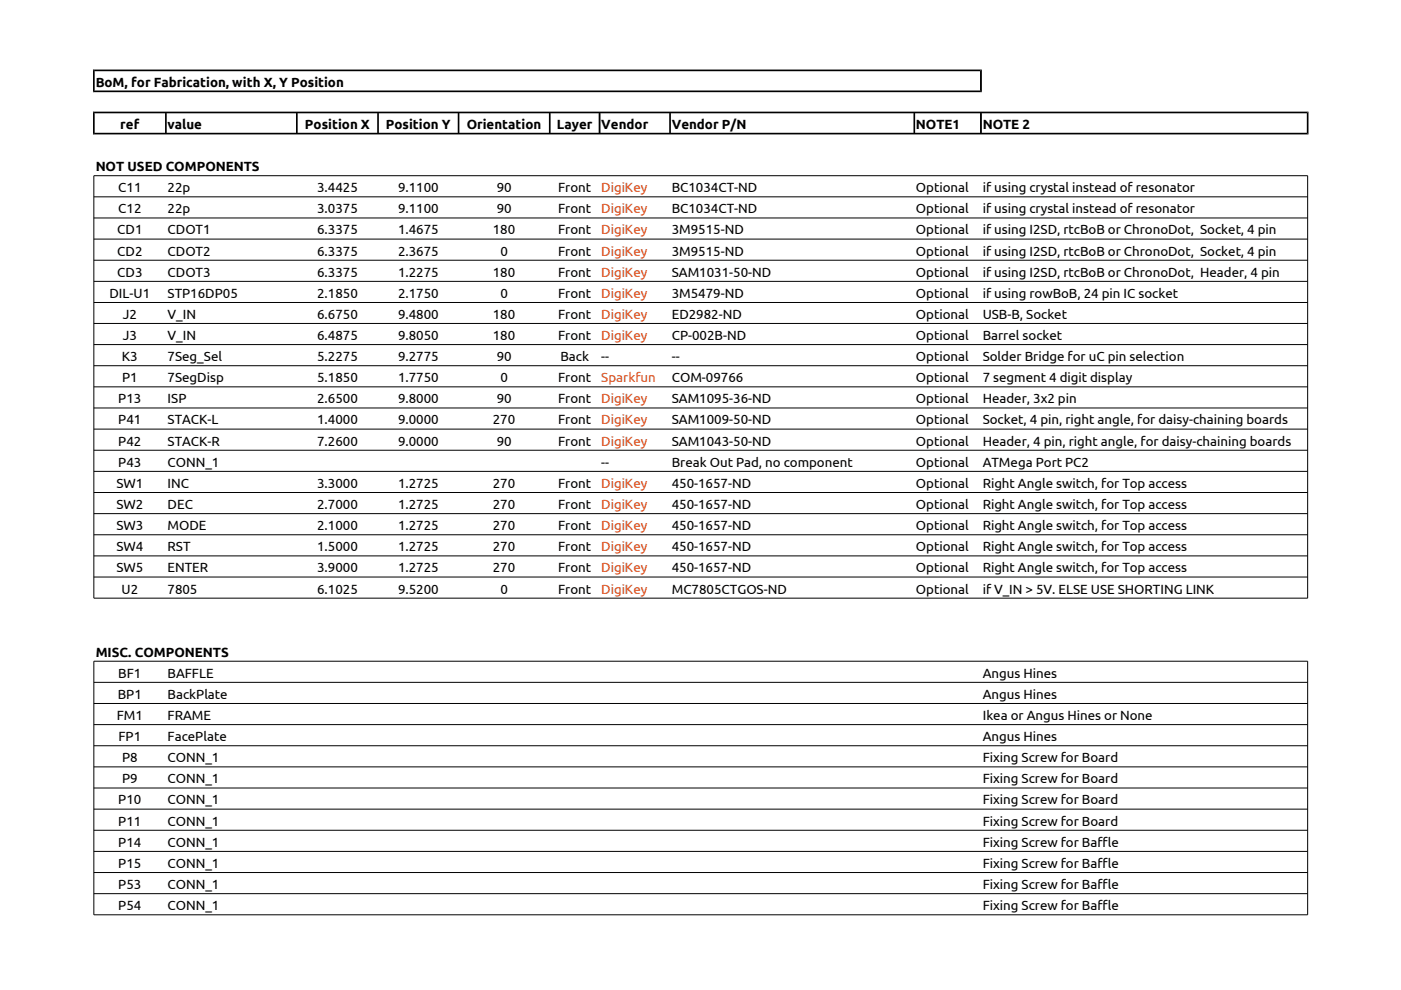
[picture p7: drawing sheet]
<svg xmlns="http://www.w3.org/2000/svg" width="297mm" height="210mm" viewBox="0 0 297 210" stroke-linecap="round" stroke-linejoin="round" font-family="sans-serif">
<defs><g id="words">
<g font-size="2.8">
<text x="20.3" y="18.4">BoM, for Fabrication, with X, Y Position</text>
<text x="25.5" y="27.3">ref</text>
<text x="35.5" y="27.3">value</text>
<text x="64.7" y="27.3">Position X</text>
<text x="81.8" y="27.3">Position Y</text>
<text x="99" y="27.3">Orientation</text>
<text x="118.1" y="27.3">Layer</text>
<text x="127.5" y="27.3">Vendor</text>
<text x="142.4" y="27.3">Vendor P/N</text>
<text x="194.2" y="27.3">NOTE1</text>
<text x="208.4" y="27.3">NOTE 2</text>
<text x="20.3" y="36.3">NOT USED COMPONENTS</text>
<text x="25.1" y="40.7">C11</text>
<text x="35.5" y="40.7">22p</text>
<text x="67.2" y="40.7">3.4425</text>
<text x="84.4" y="40.7">9.1100</text>
<text x="105.3" y="40.7">90</text>
<text x="118.3" y="40.7">Front</text>
<text x="142.4" y="40.7">BC1034CT-ND</text>
<text x="194.2" y="40.7">Optional</text>
<text x="208.4" y="40.7">if using crystal instead of resonator</text>
<text x="25.1" y="45.2">C12</text>
<text x="35.5" y="45.2">22p</text>
<text x="67.2" y="45.2">3.0375</text>
<text x="84.4" y="45.2">9.1100</text>
<text x="105.3" y="45.2">90</text>
<text x="118.3" y="45.2">Front</text>
<text x="142.4" y="45.2">BC1034CT-ND</text>
<text x="194.2" y="45.2">Optional</text>
<text x="208.4" y="45.2">if using crystal instead of resonator</text>
<text x="24.9" y="49.7">CD1</text>
<text x="35.5" y="49.7">CDOT1</text>
<text x="67.2" y="49.7">6.3375</text>
<text x="84.4" y="49.7">1.4675</text>
<text x="104.5" y="49.7">180</text>
<text x="118.3" y="49.7">Front</text>
<text x="142.4" y="49.7">3M9515-ND</text>
<text x="194.2" y="49.7">Optional</text>
<text x="208.4" y="49.7">if using I2SD, rtcBoB or ChronoDot, Socket, 4 pin</text>
<text x="24.9" y="54.2">CD2</text>
<text x="24.9" y="58.7">CD3</text>
<text x="35.5" y="54.2">CDOT2</text>
<text x="35.5" y="58.7">CDOT3</text>
<text x="67.2" y="54.2">6.3375</text>
<text x="67.2" y="58.7">6.3375</text>
<text x="84.4" y="54.2">2.3675</text>
<text x="84.4" y="58.7">1.2275</text>
<text x="104.5" y="58.7">180</text>
<text x="106.1" y="54.2">0</text>
<text x="118.3" y="54.2">Front</text>
<text x="118.3" y="58.7">Front</text>
<text x="142.4" y="54.2">3M9515-ND</text>
<text x="142.4" y="58.7">SAM1031-50-ND</text>
<text x="194.2" y="54.2">Optional</text>
<text x="194.2" y="58.7">Optional</text>
<text x="208.4" y="54.2">if using I2SD, rtcBoB or ChronoDot, Socket, 4 pin</text>
<text x="208.4" y="58.7">if using I2SD, rtcBoB or ChronoDot, Header, 4 pin</text>
<text x="23.2" y="63.1">DIL-U1</text>
<text x="35.5" y="63.1">STP16DP05</text>
<text x="67.2" y="63.1">2.1850</text>
<text x="84.4" y="63.1">2.1750</text>
<text x="106.1" y="63.1">0</text>
<text x="118.3" y="63.1">Front</text>
<text x="142.4" y="63.1">3M5479-ND</text>
<text x="194.2" y="63.1">Optional</text>
<text x="208.4" y="63.1">if using rowBoB, 24 pin IC socket</text>
<text x="26" y="67.6">J2</text>
<text x="35.5" y="67.6">V_IN</text>
<text x="67.2" y="67.6">6.6750</text>
<text x="84.4" y="67.6">9.4800</text>
<text x="104.5" y="67.6">180</text>
<text x="118.3" y="67.6">Front</text>
<text x="142.4" y="67.6">ED2982-ND</text>
<text x="194.2" y="67.6">Optional</text>
<text x="208.4" y="67.6">USB-B, Socket</text>
<text x="25.9" y="76.6">K3</text>
<text x="26" y="72.1">J3</text>
<text x="35.5" y="72.1">V_IN</text>
<text x="35.5" y="76.6">7Seg_Sel</text>
<text x="67.2" y="72.1">6.4875</text>
<text x="67.2" y="76.6">5.2275</text>
<text x="84.4" y="72.1">9.8050</text>
<text x="84.4" y="76.6">9.2775</text>
<text x="104.5" y="72.1">180</text>
<text x="105.3" y="76.6">90</text>
<text x="118.3" y="72.1">Front</text>
<text x="118.8" y="76.6">Back</text>
<text x="127.5" y="76.6">--</text>
<text x="142.4" y="72.1">CP-002B-ND</text>
<text x="142.4" y="76.6">--</text>
<text x="194.2" y="72.1">Optional</text>
<text x="194.2" y="76.6">Optional</text>
<text x="208.4" y="72.1">Barrel socket</text>
<text x="208.4" y="76.6">Solder Bridge for uC pin selection</text>
<text x="25.9" y="81">P1</text>
<text x="35.5" y="81">7SegDisp</text>
<text x="67.2" y="81">5.1850</text>
<text x="84.4" y="81">1.7750</text>
<text x="106.1" y="81">0</text>
<text x="118.3" y="81">Front</text>
<text x="142.4" y="81">COM-09766</text>
<text x="194.2" y="81">Optional</text>
<text x="208.4" y="81">7 segment 4 digit display</text>
<text x="25.1" y="85.5">P13</text>
<text x="25.1" y="90">P41</text>
<text x="35.5" y="85.5">ISP</text>
<text x="35.5" y="90">STACK-L</text>
<text x="67.2" y="85.5">2.6500</text>
<text x="67.2" y="90">1.4000</text>
<text x="84.4" y="85.5">9.8000</text>
<text x="84.4" y="90">9.0000</text>
<text x="104.5" y="90">270</text>
<text x="105.3" y="85.5">90</text>
<text x="118.3" y="85.5">Front</text>
<text x="118.3" y="90">Front</text>
<text x="142.4" y="85.5">SAM1095-36-ND</text>
<text x="142.4" y="90">SAM1009-50-ND</text>
<text x="194.2" y="85.5">Optional</text>
<text x="194.2" y="90">Optional</text>
<text x="208.4" y="85.5">Header, 3x2 pin</text>
<text x="208.4" y="90">Socket, 4 pin, right angle, for daisy-chaining boards</text>
<text x="25.1" y="94.5">P42</text>
<text x="35.5" y="94.5">STACK-R</text>
<text x="67.2" y="94.5">7.2600</text>
<text x="84.4" y="94.5">9.0000</text>
<text x="105.3" y="94.5">90</text>
<text x="118.3" y="94.5">Front</text>
<text x="142.4" y="94.5">SAM1043-50-ND</text>
<text x="194.2" y="94.5">Optional</text>
<text x="208.4" y="94.5">Header, 4 pin, right angle, for daisy-chaining boards</text>
<text x="25.1" y="99">P43</text>
<text x="35.5" y="99">CONN_1</text>
<text x="127.5" y="99">--</text>
<text x="142.4" y="99">Break Out Pad, no component</text>
<text x="194.2" y="99">Optional</text>
<text x="208.4" y="99">ATMega Port PC2</text>
<text x="24.7" y="103.4">SW1</text>
<text x="24.7" y="107.9">SW2</text>
<text x="35.5" y="103.4">INC</text>
<text x="35.5" y="107.9">DEC</text>
<text x="67.2" y="103.4">3.3000</text>
<text x="67.2" y="107.9">2.7000</text>
<text x="84.4" y="103.4">1.2725</text>
<text x="84.4" y="107.9">1.2725</text>
<text x="104.5" y="103.4">270</text>
<text x="104.5" y="107.9">270</text>
<text x="118.3" y="103.4">Front</text>
<text x="118.3" y="107.9">Front</text>
<text x="142.4" y="103.4">450-1657-ND</text>
<text x="142.4" y="107.9">450-1657-ND</text>
<text x="194.2" y="103.4">Optional</text>
<text x="194.2" y="107.9">Optional</text>
<text x="208.4" y="103.4">Right Angle switch, for Top access</text>
<text x="208.4" y="107.9">Right Angle switch, for Top access</text>
<text x="24.7" y="112.4">SW3</text>
<text x="35.5" y="112.4">MODE</text>
<text x="67.2" y="112.4">2.1000</text>
<text x="84.4" y="112.4">1.2725</text>
<text x="104.5" y="112.4">270</text>
<text x="118.3" y="112.4">Front</text>
<text x="142.4" y="112.4">450-1657-ND</text>
<text x="194.2" y="112.4">Optional</text>
<text x="208.4" y="112.4">Right Angle switch, for Top access</text>
<text x="24.7" y="116.9">SW4</text>
<text x="35.5" y="116.9">RST</text>
<text x="67.2" y="116.9">1.5000</text>
<text x="84.4" y="116.9">1.2725</text>
<text x="104.5" y="116.9">270</text>
<text x="118.3" y="116.9">Front</text>
<text x="142.4" y="116.9">450-1657-ND</text>
<text x="194.2" y="116.9">Optional</text>
<text x="208.4" y="116.9">Right Angle switch, for Top access</text>
<text x="24.7" y="121.4">SW5</text>
<text x="25.8" y="125.8">U2</text>
<text x="35.5" y="121.4">ENTER</text>
<text x="35.5" y="125.8">7805</text>
<text x="67.2" y="121.4">3.9000</text>
<text x="67.2" y="125.8">6.1025</text>
<text x="84.4" y="121.4">1.2725</text>
<text x="84.4" y="125.8">9.5200</text>
<text x="104.5" y="121.4">270</text>
<text x="106.1" y="125.8">0</text>
<text x="118.3" y="121.4">Front</text>
<text x="118.3" y="125.8">Front</text>
<text x="142.4" y="121.4">450-1657-ND</text>
<text x="142.4" y="125.8">MC7805CTGOS-ND</text>
<text x="194.2" y="121.4">Optional</text>
<text x="194.2" y="125.8">Optional</text>
<text x="208.4" y="121.4">Right Angle switch, for Top access</text>
<text x="208.4" y="125.8">if V_IN &gt; 5V. ELSE USE SHORTING LINK</text>
<text x="20.3" y="139.2">MISC. COMPONENTS</text>
<text x="25.1" y="143.7">BF1</text>
<text x="35.5" y="143.7">BAFFLE</text>
<text x="208.4" y="143.7">Angus Hines</text>
<text x="25" y="148.2">BP1</text>
<text x="35.5" y="148.2">BackPlate</text>
<text x="208.4" y="148.2">Angus Hines</text>
<text x="24.8" y="152.6">FM1</text>
<text x="35.5" y="152.6">FRAME</text>
<text x="208.4" y="152.6">Ikea or Angus Hines or None</text>
<text x="25.1" y="157.1">FP1</text>
<text x="25.9" y="161.6">P8</text>
<text x="35.5" y="161.6">CONN_1</text>
<text x="35.5" y="157.1">FacePlate</text>
<text x="208.4" y="157.1">Angus Hines</text>
<text x="208.4" y="161.6">Fixing Screw for Board</text>
<text x="25.9" y="166.1">P9</text>
<text x="35.5" y="166.1">CONN_1</text>
<text x="208.4" y="166.1">Fixing Screw for Board</text>
<text x="25.1" y="170.6">P10</text>
<text x="35.5" y="170.6">CONN_1</text>
<text x="208.4" y="170.6">Fixing Screw for Board</text>
<text x="25.1" y="175">P11</text>
<text x="25.1" y="179.5">P14</text>
<text x="35.5" y="175">CONN_1</text>
<text x="35.5" y="179.5">CONN_1</text>
<text x="208.4" y="175">Fixing Screw for Board</text>
<text x="208.4" y="179.5">Fixing Screw for Baffle</text>
<text x="25.1" y="184">P15</text>
<text x="35.5" y="184">CONN_1</text>
<text x="208.4" y="184">Fixing Screw for Baffle</text>
<text x="25.1" y="188.5">P53</text>
<text x="35.5" y="188.5">CONN_1</text>
<text x="208.4" y="188.5">Fixing Screw for Baffle</text>
<text x="25.1" y="193">P54</text>
<text x="35.5" y="193">CONN_1</text>
<text x="208.4" y="193">Fixing Screw for Baffle</text>
</g>
<g font-size="2.8" fill="#dd4814">
<text x="127.5" y="40.7">DigiKey</text>
<text x="127.5" y="45.2">DigiKey</text>
<text x="127.5" y="49.7">DigiKey</text>
<text x="127.5" y="54.2">DigiKey</text>
<text x="127.5" y="58.7">DigiKey</text>
<text x="127.5" y="63.1">DigiKey</text>
<text x="127.5" y="67.6">DigiKey</text>
<text x="127.5" y="72.1">DigiKey</text>
<text x="127.5" y="81">Sparkfun</text>
<text x="127.5" y="85.5">DigiKey</text>
<text x="127.5" y="90">DigiKey</text>
<text x="127.5" y="94.5">DigiKey</text>
<text x="127.5" y="103.4">DigiKey</text>
<text x="127.5" y="107.9">DigiKey</text>
<text x="127.5" y="112.4">DigiKey</text>
<text x="127.5" y="116.9">DigiKey</text>
<text x="127.5" y="121.4">DigiKey</text>
<text x="127.5" y="125.8">DigiKey</text>
</g>
</g></defs>
<g fill="#000">
<path d="M19.7 14.7l.4 .4v4.1l-.4 .3z" fill-rule="evenodd"/>
<path d="M19.7 14.7h188.5l-.4 .4h-187.7z" fill-rule="evenodd"/>
<path d="M20.1 19.2h187.7l.4 .3h-188.5z" fill-rule="evenodd"/>
<path d="M208 14.9l.2-.2v4.8l-.4-.3v-4.1z" fill-rule="evenodd"/>
<path d="M19.7 23.7l.4 .3v4.2l-.4 .3z" fill-rule="evenodd"/>
<path d="M35 24l.2-.2 .1 .2v4.2l-.1 .1-.2-.1z" fill-rule="evenodd"/>
<path d="M62.8 24l.1-.2 .2 .2v4.2l-.2 .1-.1-.1z" fill-rule="evenodd"/>
<path d="M80 24l.2-.2 .1 .2v4.2l-.1 .1-.2-.1z" fill-rule="evenodd"/>
<path d="M97 24l.2-.2 .2 .2v4.2l-.2 .1-.2-.1z" fill-rule="evenodd"/>
<path d="M116.4 24l.2-.2 .1 .2v4.2l-.1 .1-.2-.1z" fill-rule="evenodd"/>
<path d="M127.1 23.8l.2 .2v4.2l-.2 .1-.2-.1v-4.2z" fill-rule="evenodd"/>
<path d="M141.9 24l.2-.2 .1 .2v4.2l-.1 .1-.2-.1z" fill-rule="evenodd"/>
<path d="M193.9 23.8l.1 .2v4.2l-.1 .1-.2-.1v-4.2z" fill-rule="evenodd"/>
<path d="M208 23.8l.2 .2v4.2l-.2 .1-.2-.1v-4.2z" fill-rule="evenodd"/>
<path d="M19.7 23.7h257.7l-.3 .3h-257z" fill-rule="evenodd"/>
<path d="M20.1 28.2h257l.3 .3h-257.7z" fill-rule="evenodd"/>
<path d="M277.2 23.8l.2-.1v4.8l-.3-.3v-4.2z" fill-rule="evenodd"/>
</g>
<g fill="none" stroke="#000" stroke-width=".21">
<path d="M19.9 37.3h257.3v89.5h-257.3zM19.9 41.7h257.3M19.9 46.2h257.3M19.9 50.7h257.3M19.9 55.2h257.3M19.9 59.7h257.3M19.9 64.1h257.3M19.9 68.6h257.3M19.9 73.1h257.3M19.9 77.5h257.3M19.9 82h257.3M19.9 86.5h257.3"/>
<path d="M19.9 91h257.3M19.9 95.5h257.3M19.9 99.9h257.3M19.9 104.4h257.3M19.9 108.9h257.3M19.9 113.4h257.3M19.9 117.9h257.3M19.9 122.3h257.3M19.9 140.2h257.3v53.8h-257.3zM19.9 144.7h257.3M19.9 149.2h257.3M19.9 153.6h257.3"/>
<path d="M19.9 158.1h257.3M19.9 162.6h257.3M19.9 167.1h257.3M19.9 171.6h257.3M19.9 176h257.3M19.9 180.5h257.3M19.9 185h257.3M19.9 189.5h257.3"/>
</g>
<use href="#words"/>
</svg>
